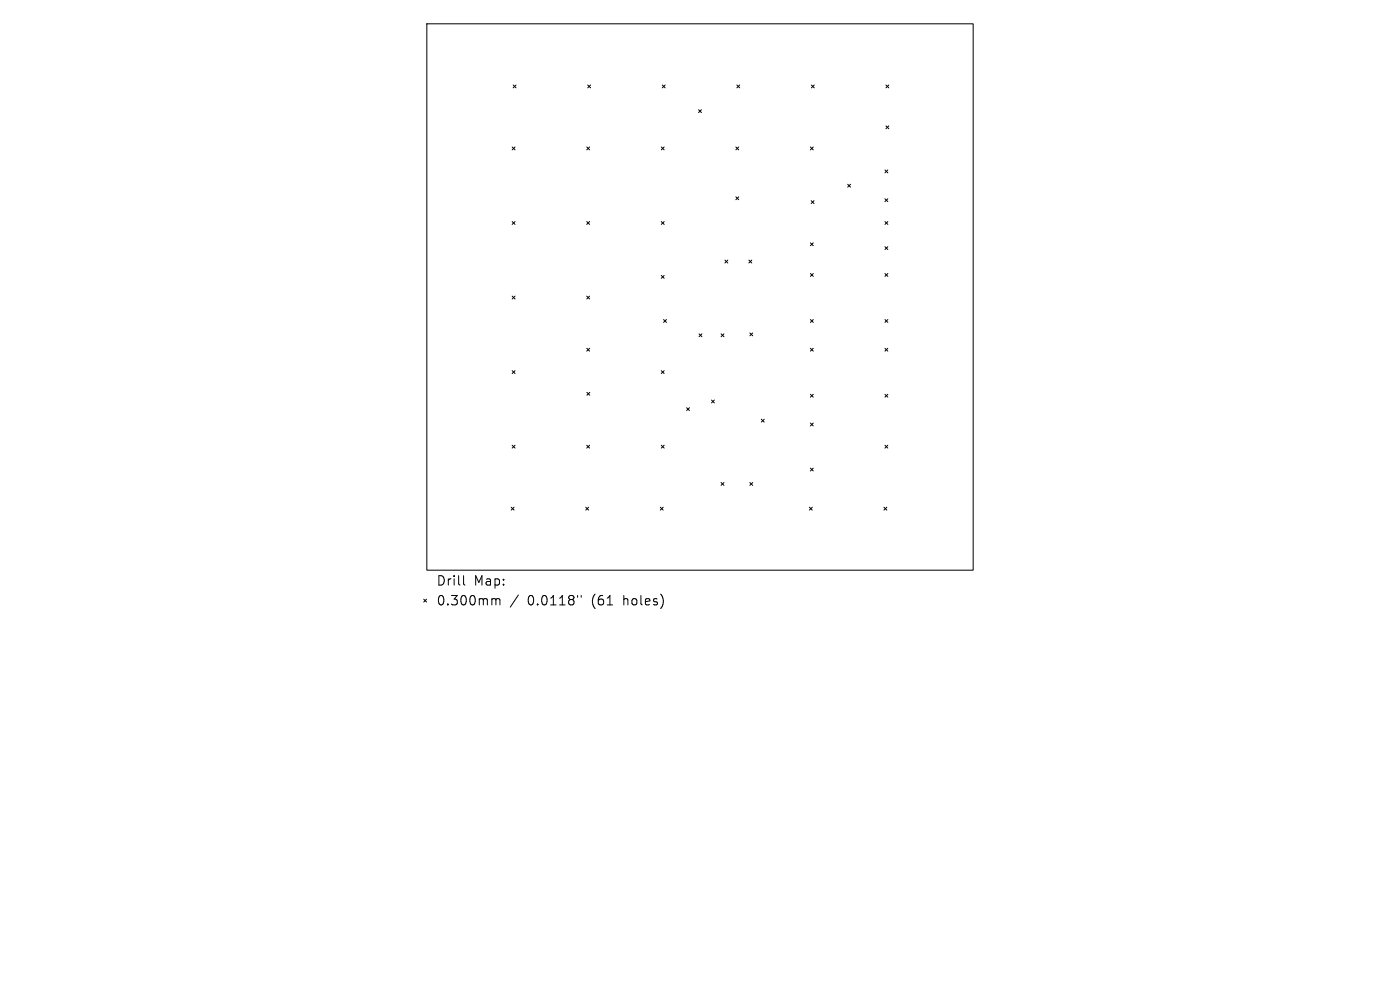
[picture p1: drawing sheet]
<svg xmlns="http://www.w3.org/2000/svg" width="297mm" height="210mm" viewBox="0 0 297 210" stroke-linecap="round" stroke-linejoin="round" font-family="sans-serif">
<defs><g id="words">
<g font-size="2.8">
<text x="92.5" y="124.5">Drill</text>
<text x="100.5" y="124.5">Map:</text>
<text x="92.5" y="128.7">0.300mm</text>
<text x="111.9" y="128.7">0.0118&quot;</text>
<text x="125.7" y="128.7">(61</text>
<text x="132.5" y="128.7">holes)</text>
</g>
</g></defs>
<g fill="none" stroke="#000" stroke-width=".21">
<path d="M90.5 5.1h116v115.9h-116zM108.9 18l.6 .6M109.5 18l-.6 .6M124.7 18l.6 .6M125.3 18l-.6 .6M140.5 18l.6 .6M141.1 18l-.6 .6M156.3 18l.6 .6M156.9 18l-.6 .6M172.1 18l.6 .6M172.7 18l-.6 .6M187.9 18l.7 .6"/>
<path d="M188.6 18l-.7 .6M108.7 31.2l.6 .6M109.3 31.2l-.6 .6M124.5 31.2l.6 .6M125.1 31.2l-.6 .6M140.3 31.2l.6 .6M140.9 31.2l-.6 .6M148.2 23.3l.6 .6M148.8 23.3l-.6 .6M156.1 31.2l.6 .6M156.7 31.2l-.6 .6M171.9 31.2l.6 .6"/>
<path d="M172.5 31.2l-.6 .6M179.8 39.1l.6 .6M180.4 39.1l-.6 .6M187.7 36.1l.6 .6M187.9 26.7l.7 .6M188.3 36.1l-.6 .6M188.6 26.7l-.7 .6M108.7 47l.6 .6M109.3 47l-.6 .6M124.5 47l.6 .6M125.1 47l-.6 .6M140.3 47l.6 .6"/>
<path d="M140.3 58.4l.6 .6M140.9 47l-.6 .6M140.9 58.4l-.6 .6M153.8 55.2l.6 .6M154.4 55.2l-.6 .6M156.1 41.8l.6 .6M156.7 41.8l-.6 .6M158.9 55.2l.6 .6M159.5 55.2l-.6 .6M171.9 51.5l.6 .6M171.9 58l.6 .6M172.1 42.6l.6 .6"/>
<path d="M172.5 51.5l-.6 .6M172.5 58l-.6 .6M172.7 42.6l-.6 .6M187.7 47l.6 .6M187.7 42.2l.6 .6M187.7 52.3l.6 .6M187.7 58l.6 .6M188.3 47l-.6 .6M188.3 42.2l-.6 .6M188.3 52.3l-.6 .6M188.3 58l-.6 .6M108.7 62.8l.6 .6"/>
<path d="M108.7 78.6l.6 .6M109.3 62.8l-.6 .6M109.3 78.6l-.6 .6M124.5 62.8l.6 .6M124.5 73.9l.6 .6M125.1 62.8l-.6 .6M125.1 73.9l-.6 .6M140.3 78.6l.6 .6M140.8 67.8l.6 .6M140.9 78.6l-.6 .6M141.4 67.8l-.6 .6M148.3 70.8l.6 .6"/>
<path d="M148.9 70.8l-.6 .6M153 70.8l.6 .6M153.6 70.8l-.6 .6M159.1 70.6l.6 .6M159.7 70.6l-.6 .6M171.9 67.8l.6 .6M171.9 73.9l.6 .6M172.5 67.8l-.6 .6M172.5 73.9l-.6 .6M187.7 67.8l.6 .6M187.7 73.9l.6 .6M188.3 67.8l-.6 .6"/>
<path d="M188.3 73.9l-.6 .6M108.7 94.4l.6 .7M109.3 94.4l-.6 .7M124.5 94.4l.6 .7M124.5 83.2l.6 .6M125.1 94.4l-.6 .7M125.1 83.2l-.6 .6M140.3 94.4l.6 .7M140.9 94.4l-.6 .7M145.7 86.5l.6 .6M146.3 86.5l-.6 .6M150.9 84.9l.7 .6"/>
<path d="M151.6 84.9l-.7 .6M161.5 88.9l.6 .6M162.1 88.9l-.6 .6M171.9 89.7l.6 .7M171.9 99.3l.6 .6M171.9 83.6l.6 .7M172.5 83.6l-.6 .7M172.5 89.7l-.6 .7M172.5 99.3l-.6 .6M187.7 83.6l.6 .7M187.7 94.4l.6 .7M188.3 83.6l-.6 .7"/>
<path d="M188.3 94.4l-.6 .7M108.4 107.6l.7 .6M109.1 107.6l-.7 .6M124.3 107.6l.6 .6M124.9 107.6l-.6 .6M140.1 107.6l.6 .6M140.7 107.6l-.6 .6M153 102.4l.6 .6M153.6 102.4l-.6 .6M159.1 102.4l.6 .6M159.7 102.4l-.6 .6M171.7 107.6l.6 .6"/>
<path d="M172.3 107.6l-.6 .6M187.5 107.6l.6 .6M188.1 107.6l-.6 .6M89.9 127.1l.6 .6M90.5 127.1l-.6 .6M98.3 122.1v1.7l.3 .3M104.6 127h.3l.3 .3M105.2 127.3l.3-.3 .5 .1 .1 1.2M105.2 127.3v1M110 126.2l-1.8 2.6M122.5 126.3v.4M123.3 126.3v.4"/>
</g>
<use href="#words"/>
</svg>
